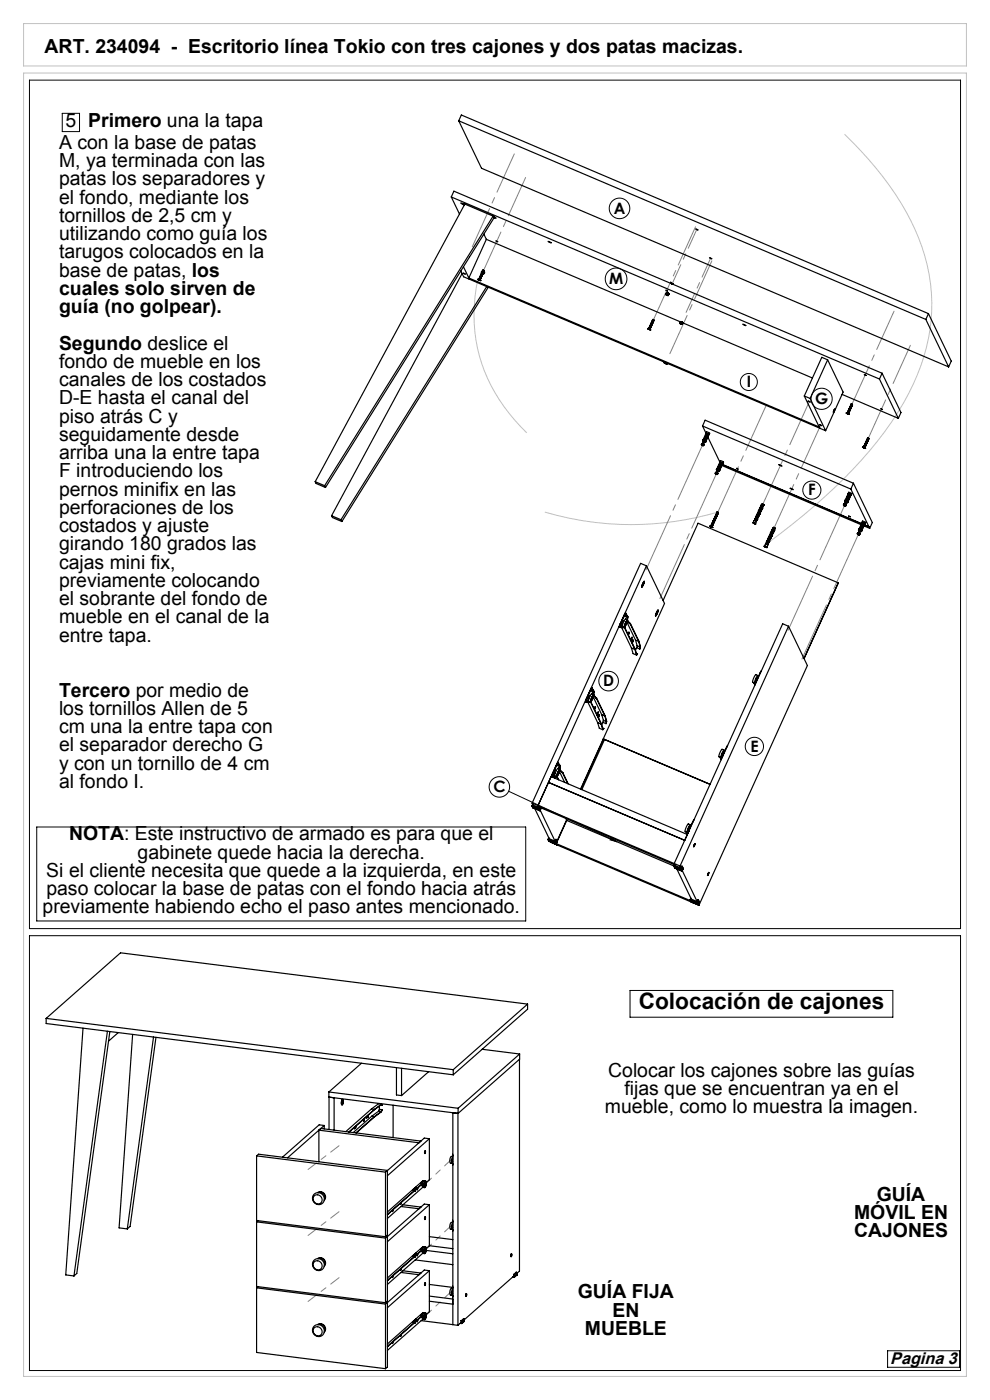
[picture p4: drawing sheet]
<svg xmlns="http://www.w3.org/2000/svg" width="210mm" height="297mm" viewBox="0 0 210 297" stroke-linecap="round" stroke-linejoin="round" font-family="sans-serif">
<defs><g id="words">
<text font-size="4.8" x="135.5" y="214">Colocación de cajones</text>
<g font-size="4.1">
<text x="9.5" y="11.2">ART. 234094 - Escritorio línea Tokio con tres cajones y dos patas macizas.</text>
<text x="13.9" y="27">5</text>
<text x="18.7" y="27">Primero una la tapa</text>
<text x="12.5" y="31.6">A con la base de patas</text>
<text x="12.5" y="35.4">M, ya terminada con las</text>
<text x="12.5" y="39.3">patas los separadores y</text>
<text x="12.5" y="43.2">el fondo, mediante los</text>
<text x="12.5" y="47">tornillos de 2,5 cm y</text>
<text x="12.5" y="50.9">utilizando como guía los</text>
<text x="12.5" y="54.8">tarugos colocados en la</text>
<text x="12.5" y="58.7">base de patas, los</text>
<text x="12.5" y="62.5">cuales solo sirven de</text>
<text x="12.5" y="66.4">guía (no golpear).</text>
<text x="12.5" y="74.2">Segundo deslice el</text>
<text x="12.5" y="78">fondo de mueble en los</text>
<text x="12.5" y="81.9">canales de los costados</text>
<text x="12.5" y="85.8">D-E hasta el canal del</text>
<text x="12.5" y="89.7">piso atrás C y</text>
<text x="12.5" y="93.5">seguidamente desde</text>
<text x="12.5" y="97.4">arriba una la entre tapa</text>
<text x="12.5" y="101.3">F introduciendo los</text>
<text x="12.5" y="105.2">pernos minifix en las</text>
<text x="12.5" y="109">perforaciones de los</text>
<text x="12.5" y="112.9">costados y ajuste</text>
<text x="12.5" y="116.8">girando 180 grados las</text>
<text x="12.5" y="120.6">cajas mini fix,</text>
<text x="12.5" y="124.5">previamente colocando</text>
<text x="12.5" y="128.4">el sobrante del fondo de</text>
<text x="12.5" y="132.3">mueble en el canal de la</text>
<text x="12.5" y="136.1">entre tapa.</text>
<text x="12.5" y="147.8">Tercero por medio de</text>
<text x="12.5" y="151.6">los tornillos Allen de 5</text>
<text x="12.5" y="155.5">cm una la entre tapa con</text>
<text x="12.5" y="159.4">el separador derecho G</text>
<text x="12.5" y="163.3">y con un tornillo de 4 cm</text>
<text x="12.5" y="167.1">al fondo I.</text>
<text x="14.7" y="178.3">NOTA: Este instructivo de armado es para que el</text>
<text x="29.2" y="182.2">gabinete quede hacia la derecha.</text>
<text x="9.8" y="186">Si el cliente necesita que quede a la izquierda, en este</text>
<text x="9.8" y="189.9">paso colocar la base de patas con el fondo hacia atrás</text>
<text x="9" y="193.8">previamente habiendo echo el paso antes mencionado.</text>
<text x="129" y="228.4">Colocar los cajones sobre las guías</text>
<text x="132.4" y="232.3">fijas que se encuentran ya en el</text>
<text x="128.3" y="236.2">mueble, como lo muestra la imagen.</text>
<text x="186" y="254.7">GUÍA</text>
<text x="181.2" y="258.6">MÓVIL EN</text>
<text x="181.2" y="262.4">CAJONES</text>
<text x="122.6" y="275.4">GUÍA FIJA</text>
<text x="129.9" y="279.3">EN</text>
<text x="124.1" y="283.2">MUEBLE</text>
</g>
<text font-size="3.6" x="188.8" y="289.3">Pagina 3</text>
<g font-size="3.3">
<text x="130.2" y="45.3">A</text>
<text x="129.2" y="60.3">M</text>
<text x="158.4" y="82.2">I</text>
<text x="172.9" y="85.7">G</text>
<text x="171.5" y="105.1">F</text>
<text x="128" y="145.6">D</text>
<text x="159.2" y="159.5">E</text>
<text x="104.7" y="168">C</text>
</g>
</g></defs>
<path d="M5 15.5h200v276.5h-200zM5 5h200v9h-200zM179.1 28.5a64.6 64.6 0 0 1 15.8 22 38.1 38.1 0 0 1-2.2 33 83.8 83.8 0 0 1-20 23.8l-4.6 3.9-5.1 3.9M101.3 59.2a33.6 33.6 0 0 0 9.1 31.3l1.3 1.3M115.6 108.6a64.8 64.8 0 0 0 36.7 0" fill="none" stroke="#c0c0c0" stroke-width=".21"/>
<g fill="none" stroke="#000" stroke-width=".21">
<path d="M6.2 17h197.6v180h-197.6zM13.2 24h3.7v3.9h-3.7zM7.8 175.4h103.7v20h-103.7zM107.9 167.9l23 10.7M129.6 177.7l1.3 .9-1.5-.4zM6.2 198.5h197.6v92.3h-197.6zM133.6 210.1h55.8v5.7h-55.8zM188.3 286.6h15.2v3.5h-15.2z"/>
<circle cx="130.7" cy="59.2" r="2.3"/>
<circle cx="131.4" cy="44.2" r="2.18"/>
<circle cx="158.8" cy="81" r="1.81"/>
<circle cx="174.3" cy="84.6" r="2.25"/>
<circle cx="172.2" cy="104" r="1.92"/>
<circle cx="129.1" cy="144.5" r="2.08"/>
<circle cx="160" cy="158.3" r="1.94"/>
<circle cx="105.9" cy="166.9" r="2.17"/>
</g>
<path d="M90.2 251.2l5.5-5.1M90.2 279.2l5.5-5.2M95.7 260l-5.5 5.2" fill="none" stroke="#808080" stroke-width=".21" stroke-dasharray="15.2 1.3 1.3 1.3" stroke-dashoffset="13.4"/>
<path d="M65.3 248.1l6.6-5M71.9 257.1l-6.6 5M65.3 276.1l6.6-5" fill="none" stroke="#808080" stroke-width=".21" stroke-dasharray="15.2 1.3 1.3 1.3" stroke-dashoffset="13"/>
<path d="M100.2 52.3l8.9-19.6M102.6 57.3l8.9-19.6M138.6 67.8l8.9-19.7M142.1 75l8.9-19.7M180.7 85.7l8.9-19.7M184.2 92.9l8.9-19.6" fill="none" stroke="#808080" stroke-width=".21" stroke-dasharray="15.2 1.3 1.3 1.3" stroke-dashoffset="6.3"/>
<path d="M142.6 60.2l5.2-11.5M145.5 66.3l5.2-11.5" fill="none" stroke="#808080" stroke-width=".21" stroke-dasharray="15.2 1.3 1.3 1.3" stroke-dashoffset="10.8"/>
<path d="M161.8 106.9l9.9-21.7M164.2 111.9l9.9-21.7" fill="none" stroke="#808080" stroke-width=".21" stroke-dasharray="15.2 1.3 1.3 1.3" stroke-dashoffset="5.2"/>
<path d="M152.3 108.6l10.3-22.7" fill="none" stroke="#808080" stroke-width=".21" stroke-dasharray="15.2 1.3 1.3 1.3" stroke-dashoffset="4.7"/>
<path d="M137 120.9l12-26.4M140 127l11.9-26.4M167.2 133.7l11.9-26.4M170.1 139.8l12-26.4" fill="none" stroke="#808080" stroke-width=".21" stroke-dasharray="15.2 1.3 1.3 1.3" stroke-dashoffset="2.6"/>
<path d="M129.6 177.7l1.3 .9-1.5-.4z" fill="#000"/>
<g fill="none" stroke="#000" stroke-width=".25">
<path d="M97.3 25.6l99.1 42.2M97.3 25.6l4.8 10.1 99.1 42.1M97.3 25.6l.6-1.2 99 42.1M95.7 41.8l1.8 3.6M95.7 41.8l90.9 38.6M95.7 41.8l.6-1.2 90.8 38.6M97.8 57.5l.5 1.2 1.3 .5M98 58l-27.7 51.4M98.3 43.4l.2 .1M98.3 57.9l.5 .3zM98.3 56.6l1.3 2.6M98.3 43.3v.1"/>
<path d="M98.6 43.4l-.9-.3 .6 .3M99.6 59.2l74.3 31.6M99.6 59.2h.1M99.6 54.5h.1M101.3 59.2l.7 .4zM101.3 59.2h.3l.3 .1M101.5 59.3l.4 .2M101.6 59.2h.4M101.6 59.4h.1M101.6 59.3v.1M101.6 59.4l.1 .1M101.7 59.2h.1"/>
<path d="M101.7 59.4h.1M101.7 59h.1M101.7 59h.3M101.7 58.9h.3M101.7 59.4v.1M101.7 59.1h.2M101.7 59.1h-.1M101.7 59v.1M101.8 58.9h.1M101.9 59.2l-.1 .1M101.9 59.5h.1M101.9 58.8h.1"/>
<path d="M101.9 58.8h-.1M101.9 58.7l-.1 .1M101.9 59.1l.1 .1M101.9 59.3l.1 .2M101.9 59.3h.1M101.9 59h-.2M101.9 58.4h.3M101.9 59v.1M101.9 58.6h.2M101.9 58.6h.1M102 59.2h-.2M102 58.9v.1"/>
<path d="M102 58.9h.1M102 58.4h.1M102 59h-.1M102 58.8l.1 .1M102.1 58.7h-.2M102.1 58.1h.2M102.1 58.7l-.1 .1M102.1 58.3h.2M102.1 58.3h-.1M102.1 58.2v.1M102.1 58.9l-.4-.1 .1 .1M102.1 58.9h-.3"/>
<path d="M102.1 58.6l.1 .1M102.1 58.5h-.1M102.2 58.5l-.1 .1M102.2 58l-.1 .1M102.2 58.7l-.4-.1 .1 .1M102.2 58.7h-.1M102.2 58.4l.1 .1M102.2 58.4h-.2M102.2 58.4h.1M102.2 57.9h.1M102.2 57.9l.2 .1M102.3 58.5l-.4-.1v.2"/>
<path d="M102.3 58.5h-.2M102.3 57.7v.1M102.3 57.7h.1M102.3 58.3v.1M102.3 57.7h.3M102.3 58.2v.1M102.3 57.8h.2M102.3 58.4l-.3-.1v.1M102.3 58.4h-.1M102.3 58.1l.1 .1M102.4 58h-.2M102.4 58l-.1 .1"/>
<path d="M102.4 57.6h.2M102.4 57.6h-.1M102.4 58.2l-.4-.1 .1 .1M102.4 58.2h-.3M102.4 57.3v.1M102.4 57.3l.1 .1M102.4 57.4a.26 .26 0 0 0-.3 .2 .26 .26 0 0 0 .1 .3M102.4 58h.1M102.4 57.4h.1M102.4 57.9h-.2M102.5 57.9l-.1 .1M102.5 57.4l-.1 .1"/>
<path d="M102.5 57.5h-.1M102.5 58h-.4l.1 .1M102.5 58h-.1M102.5 57.8l.1 .1M102.5 57.3h-.1M102.5 57.3l.2 .1-.2 .1M102.5 57.3v.1M102.5 57.8l.2 .1h-.2M102.5 57.8h.1M102.5 57.7v.1M102.5 57.9l-.3-.1v.1M102.6 57.9h-.2"/>
<path d="M102.6 57.6v.1M102.6 57.6l.1 .2-.2 .2M102.6 57.6h.1M102.6 57.5l-.2 .1M102.6 57.5v.1M102.6 57.7h-.3M102.6 49.7l.6 1.1M102.6 57.5h.1M102.7 57.5a.36 .36 0 0 1 .1 .5 .36 .36 0 0 1-.4 .2M102.7 57.5h-.4l.1 .1M102.7 57.5h-.1M103.2 50.8l-3.7 8.2 74.3 31.6"/>
<path d="M103.2 50.8l41.1 17.5M104.6 45.8l.6 .5-.4-.1M104.6 45.8l-35.7 57.2M104.6 45.8l-6-2.5-31.7 58.9M104.7 46.1l.1 .1M104.7 46.1l.1-.1v.2M104.7 46.1l-35.7 57.3M105.2 51.1l.4 .2zM116.3 51.2l.6 .3zM147.6 48.6l.4 .2zM150.5 54.7l.5 .2zM103.2 60.8l-30.9 49.5"/>
<path d="M103.6 60.9l-31.1 49.7M137.4 69.7l.6 .3zM137.4 69.7l.2-.1 .3 .2M137.5 69.8h.1M137.5 69.8l.4 .2zM137.6 69.8h.1M137.7 69.6h.3M137.7 69.8h.1M137.7 69.6h.2M137.7 69.8v.1M137.7 69.9h.1M137.8 69.3h.1"/>
<path d="M137.8 69.3h.3M137.8 69.2h.3M137.8 69.4h.2M137.8 69.4h-.1M137.8 69.3v.1M137.9 69.1h.3M137.9 69.6v.1M137.9 69.2h.1M137.9 69.6h.1M137.9 69.8h.1M137.9 69.8l.1 .2M138 69.5l-.3 .1"/>
<path d="M138 69.5l-.1 .1M138 69v.1M138 69.6h-.1M138 69.4l.1 .1M138 68.8h.1M138 68.8h.4M138 69.3h-.2M138 68.7h.3M138 69.3v.1M138.1 68.9h.1M138.1 68.9h-.1M138.1 68.8l-.1 .1"/>
<path d="M138.1 69.5l-.4-.1 .1 .1M138.1 69.5h-.1M138.1 69.2v.1M138.1 69.2h-.2M138.1 69.2h.1M138.1 68.7h.1M138.1 69.3h-.1M138.2 69.1h.1M138.2 69h-.2M138.2 68.4h.2M138.2 69v.1M138.2 68.6h.2"/>
<path d="M138.2 68.6h-.1M138.2 68.5v.1M138.2 69.1h-.3v.1M138.2 69.1l-.1 .1M138.2 68.9l.1 .1M138.3 68.8h-.2M138.3 68.2l.2 .1M138.3 68.8l-.1 .1M138.3 68.3v.1M138.3 69l-.4-.1 .1 .1M138.3 69h-.1M138.3 68.7l.1 .1"/>
<path d="M138.3 68.7h-.2M138.3 68.7h.1M138.4 68.2h-.1M138.4 68.8h-.1M138.4 68.6v.1M138.4 68.5h-.2M138.4 67.9h.3M138.4 68.5v.1M138.4 68.1h.2M138.4 68.1h-.1M138.4 68v.1M138.4 68.7l-.3-.1v.1"/>
<path d="M138.4 68.7h-.1M138.4 67.8l.1 .1M138.5 68.4v.1M138.5 68.3h-.2M138.5 68.3l-.1 .1M138.5 67.9h.2M138.5 67.9h.1M138.5 68.5l-.3-.1v.1M138.5 68.5h-.1M138.5 68.2l.1 .1M138.5 67.8h-.1M138.6 68.2l-.1 .1"/>
<path d="M138.6 68.3h-.4l.1 .1M138.6 68.3h-.1M138.6 68.1l.1 .1M138.6 68h-.2M138.6 68v.1M138.7 68.2l-.4-.1 .1 .1M138.7 68.2h-.3M138.7 67.9v.1M138.7 68l-.3-.1v.1M138.7 68h-.1M140.8 76.9l.7 .3zM141 77h.1"/>
<path d="M141 77l.4 .2M141 76.9h-.2M141.1 77v.1M141.1 77.1h.1M141.2 77.1h-.1M141.2 61.6l.4 .1zM141.2 77.1h.1M141.3 62.5l.1-.4 .3 .1 .2 .1-.1 .4M141.3 62.5h.1M141.3 62.5l.4 .2zM141.4 62.5h.1M141.4 77.2h.1"/>
<path d="M141.4 77l.1 .2M141.4 62.5l.3-.3-.2 .3M141.5 62.5h.1M141.5 62.1l-.2 .4M141.5 62.5v.1M141.5 62.6h.1M141.6 62.6h.1M141.6 62.1l-.2 .4M141.7 62.6h.1M141.7 62.6l.1-.3-.1 .4M141.7 62.2l-.2 .4M141.7 62.7h.1"/>
<path d="M141.7 62.2l-.1 .4M141.8 62.2l-.1 .4M142.3 60.1h.1M142.4 60.1h.1M142.5 60.1l.3 .1M142.5 60.1h.1M142.6 60.1v.1M142.6 60.1l-.1 .1M142.6 60.2h.1M142.7 60.2l-.1 .1M142.7 60.2h.1M142.8 60.3h.1"/>
<path d="M142.8 60.2v.1M144.2 68.6h.1M144.2 68.6v.1M144.2 68.6l.4 .2zM144.3 68.6h.1M144.4 68.6h.1M144.4 68.6l.2-.3-.1 .4M144.4 68.2l-.2 .4M144.5 68.7h.1M144.5 68.2l-.2 .4M144.6 68.3l-.2 .3M144.6 68.7h.1"/>
<path d="M144.6 68.7v.1M144.6 68.8h.1M144.7 68.8h.1M144.7 68.8h-.1M144.7 68.3l-.2 .4M144.7 68.3l-.1 .4M144.8 68.4l-.2 .3M144.8 68.4l-.1 .4M144.8 68.5l27.5 11.7M144.9 68.4l-.2 .4M144.9 68.4l-.5-.2-.2 .4M157.5 68.8l.7 .3z"/>
<path d="M175.6 76.3l-3.8 8.2M175.6 76.3l3.2 6.9-3.7 8.2M175.6 76.3l-1.3-.5-3.7 8.2M183.3 79.5l.4 .2zM187.1 79.2l4 8.3-.5 1.2M187.1 79.2l-.5 1.2M196.4 67.8l4.8 10M196.9 66.5l4.9 10.1-.6 1.2M196.9 66.5l-.5 1.3M148.8 94.3l.2 .2M148.8 94.4l.4 .1zM148.8 94.4l.2 .1"/>
<path d="M148.8 94.4h.1M148.9 94.1l-.1 .2 .5 .2M148.9 94.1l.4 .2M148.9 94.1h.2l.2 .2M148.9 94.4l.1 .1M149 94.4v.1M149 94.5h.1M149 90.4l31.5 13.3M149 90.4l.6-1.3 31.4 13.4M149 90.4l.8 1.5M149 93.5l.7 .3M149 93.5l.6 .3h-.2"/>
<path d="M149.3 94.5h-.3M149.3 94.3v.2M149.4 93.8l-.2-.1-.2 .4M149.4 93.8l-.1 .4M149.7 93.8h-.3M149.8 91.9l.1-.3 .6 .3-.8 1.9M149.8 91.9h.1M149.8 91.9l-.8 1.6M149.9 91.9l.3 .2M149.9 91.9l-.6 1.4 .3 .2 .6-1.4M149.9 91.9v.1M149.9 92l.3 .1"/>
<path d="M149.9 92l-.6 1.3M150.1 92.7l2.6 5.3 .1-.3 .7 .3-.9 1.9M150.2 92.1l-.6 1.3M150.2 92.1h.1M150.3 92.2l-.5 1.4M152 99.6l.6 .3M152 99.6l.1 .2M152.1 99.8l-.1-.1 .5 .3-.1-.1M152.1 99.8l.3 .1M152.1 99.8l-.1 .4M152.4 99.9l-.2 .4M152.6 99.9h-.2"/>
<path d="M152.7 98l-.7 1.6M152.7 98h.1M152.8 98l.4 .2M152.8 98l-.6 1.4 .3 .2 .7-1.4M152.8 98l.1 .1M152.9 98.1l.2 .1M152.9 98.1l-.7 1.3M153.1 98.2l-.6 1.4M153.1 98.2h.1M153.1 98.8l29.5 12.5M153.2 98.6l29.5 12.5M153.2 98.5l29.5 12.6"/>
<path d="M153.3 98.3l-.6 1.4M156.2 99.4l.4 .1zM165.2 98.6l.7 .3zM170.6 84l3.3 6.8M170.6 84l1.2 .5M171.4 85.1l.5 .2zM171.8 84.5l3.3 6.9M173.8 90.1l.5 .2zM173.9 90.8l1.2 .6M176.9 87.2h.1M176.9 87.1v.1M177 86.8l-.2 .7z"/>
<path d="M178.6 83.7l12 5M179.5 87.6l.6 .3zM179.6 87.7l.2 .1M179.7 87.5l.3 .2M179.7 87.5l-.2 .1M179.7 87.5h.4M179.7 87.5h.1M179.8 87.7h.1M179.8 87.8h.1M179.8 87.5h.2M179.8 87.7v.1M179.8 87.5l.2 .1"/>
<path d="M179.8 87.7l.1 .1M179.8 87.8h.2M179.9 87.8h.1M179.9 87.4l-.1 .1M179.9 87.2h.1M179.9 87.2h.4M179.9 87.1h.3M179.9 87.3h.2M179.9 87.3h.1M179.9 87.2v.1M180 87.6h.1M180 87.1h.1"/>
<path d="M180 87.5l.1 .1M180 87.7h.1M180 87.7l.1 .2M180.1 87.4h-.2M180.1 87.4l-.1 .1M180.1 87h.2M180.1 87h-.1M180.1 86.9v.1M180.1 87.6h-.1M180.1 87.3l.1 .1M180.1 87.2h-.1M180.1 86.6l.3 .1"/>
<path d="M180.2 87.2l-.1 .1M180.2 86.8h-.1M180.2 87.4l-.4-.1 .1 .1M180.2 87.4h-.1M180.2 87.1l.1 .1M180.2 87.1h.1M180.2 86.6h.1M180.3 87.2h-.2M180.3 87v.1M180.3 86.4h.2M180.3 86.4h.3M180.3 86.9h-.2"/>
<path d="M180.3 86.3h.3M180.3 86.9v.1M180.3 86.5h.2M180.3 86.5h-.1M180.3 86.4v.1M180.3 87.1l-.3-.1v.1M180.3 87.1h-.3M180.3 86.8l.1 .1M180.4 86.7l-.3 .1h.2M180.4 86.7l-.1 .1M180.4 86.9l-.4-.1 .1 .1M180.4 86.9h-.1"/>
<path d="M180.4 86.6l.1 .1M180.4 86.6v.1M180.5 86.2h.1M180.5 86.1l-.1 .1M180.5 86.7h-.4l.1 .1M180.5 86.7h-.1M180.5 86.5l.1 .1M180.5 85.9h.1M180.5 85.9h.3M180.5 86.4v.1M180.5 86h-.1M180.5 86.6l-.3-.1v.1"/>
<path d="M180.6 86.6h-.4M180.6 85.7v.1M180.6 86.3v.1M180.6 86.2v.1M180.6 85.8h.1M180.6 86.4h-.1M180.6 86.2h.1M180.7 85.7h-.1M180.7 85.7l.1 .1h-.3M180.7 85.7l-.1 .1M180.7 86.1l-.3 .1M180.7 86.1l-.1 .1"/>
<path d="M180.7 86.2h-.4l.1 .1M180.7 86.2l-.3 .1M180.7 86l.1 .1M180.7 85.9l-.2 .1h.2M180.7 85.9v.1M180.8 86.1l-.4-.1 .1 .1M180.8 86.1h-.1M180.8 85.8v.1M180.8 85.9h-.1M182.9 94.8l.7 .3zM183 94.8h.3l.3 .3M183.1 94.9l.1 .1"/>
<path d="M183.1 94.9h.1M183.2 95h.1M183.2 94.8h.4M183.3 94.9l-.1 .1M183.3 95v.1M183.3 95h.1M183.3 94.8h.2M183.3 95l.2 .1M183.3 94.6h.1M183.3 94.6h.3M183.3 94.5h.3M183.3 94.7h.2"/>
<path d="M183.3 94.7h-.1M183.3 94.6v.1M183.4 94.5h.1M183.5 94.3h.1M183.5 94.3h.3M183.5 94.2h.2M183.5 94.8h-.1M183.5 95.1h.1M183.5 94.4h.2M183.5 94.4h-.1M183.5 94.3v.1M183.5 94.7l.1 .1"/>
<path d="M183.5 94.1h.1M183.5 94.1h.4M183.5 94.6h-.2M183.5 94h.3M183.5 94.6v.1M183.6 94.8h-.1M183.6 94.5v.1M183.6 94.5h.1M183.6 94h.1M183.6 94.6h-.1M183.7 94.3h-.2M183.7 93.7h.3"/>
<path d="M183.7 94.3v.1M183.7 93.9h.2M183.7 93.9h-.1M183.7 93.8v.1M183.7 94.4h-.3v.1M183.7 94.4l-.3 .1M183.7 94.2l.1 .1M183.8 94.1l-.3 .1M183.8 94.1l-.1 .1M183.8 93.6v.1M183.8 94.3h-.1M183.8 94l.1 .1"/>
<path d="M183.8 94h-.2M183.8 93.4h.3M183.8 94h.1M183.9 93.5h.1M183.9 93.5h-.1M183.9 94.1h-.1M183.9 93.9v.1M183.9 93.8h-.2M183.9 93.2h.3M183.9 93.8v.1M183.9 94l-.3-.1v.1M183.9 94h-.1"/>
<path d="M184 93.7v.1M184 93.6v.1M184 93.8l-.3-.1v.1M184 93.8h-.1M184 92.9l.1 .1M184 93.5l.1 .1M184 93h.1M184.1 93.5h-.1M184.1 93h.1M184.1 93l.2 .1M184.1 93l-.1 .1M184.1 93.6l-.4-.1 .1 .2"/>
<path d="M184.1 93.6h-.3M184.1 93.4l.1 .1M184.1 92.9h-.1M184.1 92.9l.2 .2M184.1 92.9v.1M184.1 93.3l-.2 .1M184.1 93.3v.1M184.2 93.5l-.4-.1 .1 .1M184.2 93.5h-.3M184.2 93.2v.1M184.2 93.1l-.2 .1M184.2 93.1v.1"/>
<path d="M184.2 93.3l-.3-.1v.1M184.2 93.3h-.1M184.3 93.1h.1M184.3 93.1h-.3v.1M184.3 93.1h-.1M186.6 80.4l4 8.3M186.8 86.7l.4 .2zM66.9 102.2l.1 .4 2 .8M66.9 102.2l2 .8M68.9 103l.1 .4M70.3 109.4l.2 .4 2 .8M70.3 109.4l2 .9"/>
<path d="M72.3 110.3l.2 .3M150.5 111.6l.7 .3zM150.5 111.6l.3-.1 .3 .2M150.7 111.7h.1M150.7 111.7h.2M150.8 111.7h.1M150.8 111.7v.1M150.8 111.8h.1M150.9 111.7l-.1 .1M150.9 111.4h.2M150.9 111.7v.1M150.9 111.8l.2 .1"/>
<path d="M150.9 111.8h.1M151 111.3l-.1 .1M151 111l.3 .1M151 111.2h.2M151 111.1v.1M151.1 111.2h-.2M151.1 111.6h.1M151.1 111.8v.1M151.1 111.5h-.2M151.1 111.5l-.1 .1M151.1 111.7h.1M151.1 111.7l.1 .2"/>
<path d="M151.1 111h.1M151.1 111.4l.1 .1M151.2 110.7h.2M151.2 111.3h-.2M151.2 111.3l-.1 .1M151.2 110.9h.2M151.2 110.8v.1M151.2 110.9h-.1M151.2 111.5l-.4-.1 .1 .1M151.2 111.5h-.1M151.2 111.2l.1 .1M151.2 111.1h-.2"/>
<path d="M151.2 110.6h.3M151.3 111.1l-.1 .1M151.3 111.3l-.4-.1 .1 .1M151.3 111.3h-.1M151.3 111.1h.1M151.3 111v.1M151.3 111.1l-.3-.1v.2M151.4 111.1h-.2M151.4 110.9v.1M151.4 110.8h-.2M151.4 110.8v.1M151.4 110.4h.2"/>
<path d="M151.4 110.4h-.1M151.4 111l-.3-.1v.1M151.4 111h-.3M151.4 110.7l.1 .1M151.5 110.6l-.3 .1M151.5 110.6l-.1 .1M151.5 110.2h-.1M151.5 110.2h.2M151.5 110.8l-.4-.1 .1 .1M151.5 110.8h-.1M151.5 110.6h.1M151.5 110.5l-.2 .1"/>
<path d="M151.5 110.5v.1M151.6 110l-.1 .1M151.6 110.1h-.1M151.6 110.6h-.4l.1 .1M151.6 110.6h-.1M151.6 110.1h.1M151.6 110.4v.1M151.6 109.7h.3M151.6 110.3l-.2 .1M151.6 110.3v.1M151.6 109.9h-.1M151.6 110.5l-.3-.1v.1"/>
<path d="M151.6 110.5h-.1M151.7 110.2v.1M151.7 110.2h.1M151.7 100.4l.5 .2M151.7 100.4l.2 .2M151.7 109.7h.1M151.7 110.3l-.3-.1v.1M151.7 110.3h-.1M151.7 110.1h.1M151.8 110h-.2M151.8 100.5l.3 .2zM151.8 109.4h.2"/>
<path d="M151.8 110l-.1 .1M151.8 100.5l.1 .1M151.8 100.5h.1M151.8 100.2l.5 .2M151.8 100.2l-.1 .2M151.8 100.2h.3l.2 .2M151.8 109.5v.1M151.8 109.6h.2M151.8 109.6h-.1M151.8 110.1h-.4l.1 .1M151.8 110.1l-.3 .1M151.8 109.9l.1 .1"/>
<path d="M151.8 109.8l-.2 .1h.2M151.8 109.8v.1M151.9 109.3l-.1 .1M151.9 110l-.4-.1 .1 .1M151.9 110h-.1M151.9 100.5v.1M151.9 109.7v.1M151.9 100.6h.1M151.9 109.7h-.2M151.9 109.1h.3M151.9 109.7h.1M151.9 109.2h.1"/>
<path d="M151.9 109.2h-.1M151.9 109.2h.2M151.9 109.8l-.3-.1v.1M151.9 109.8h-.1M152 100.6l.1 .1M152 109.6v.1M152 100.6h.1M152 109.5h-.2M152 108.9h.3M152 109.5v.1M152 109.7l-.3-.1v.1M152 109.7h-.1"/>
<path d="M152 109.4l.1 .1M152.1 100.6v.1M152.1 109.3l-.1 .1M152.1 108.8v.1M152.1 109.5l-.4-.1 .1 .1M152.1 109.5h-.1M152.1 108.6h.1M152.1 109.2l.1 .1M152.1 109.2h-.2M152.1 109.2h.1M152.2 108.7l.1 .1M152.2 108.7l-.1 .1"/>
<path d="M152.2 109.3l-.4-.1 .1 .2M152.2 109.3h-.3M152.2 109.1l-.1 .1M152.2 108.6h-.1M152.2 108.6l.1 .2M152.2 108.6l-.1 .1M152.2 100.6h-.3M152.2 109v.1M152.2 109.2l-.3-.1v.1M152.3 108.9v.1M152.3 108.8h-.2M152.3 100.4l-.1 .2"/>
<path d="M152.3 108.8v.1M152.3 109l-.3-.1v.1M152.3 109l-.3 .1M152.3 108.8h.1M152.4 108.8h-.4l.1 .1M152.4 108.8h-.1M159.7 110.9l.6 .3zM159.8 110.8l.5 .3M159.8 110.8l-.1 .1M159.9 111l.2 .1M159.9 111h.1M160 110.4l.5 .2-.2 .5"/>
<path d="M160 110.4l-.2 .4M160.1 111.1h.1M160.1 110.4h.1M160.1 110.4h-.1M160.1 110.3l.5 .1M160.1 110.3v.1M160.1 110.3h.1M160.1 110.3h.2M160.1 110.4h.5M160.1 110.4l.3 .1M160.2 110.3h.3M160.3 111.1v.1"/>
<path d="M160.3 109.8h.1M160.4 110.5l.1 .1M160.5 110.4l-.1 .1M160.5 109.5h.1M160.5 110.3l.1 .1M160.5 109.3h.4M160.6 110.1l-.1 .2M160.6 109.2h.1M160.6 109.1v.2M160.6 110l.2 .1M160.6 109.1h.6M160.7 109.8h.2"/>
<path d="M160.7 109.8h-.3l-.2 .2h.4M160.7 110.1l-.6-.1 .1 .1M160.8 110.1h-.6l-.1 .2M160.8 109.8l-.2 .2M160.8 108.8h.1M160.8 108.8l-.1-.1 .6 .1h-.5l-.1 .2h.4M160.8 109.7l.1 .1M160.9 109.4h-.4l-.1 .2 .4 .1M160.9 109.4h.1M160.9 109.8l-.6-.2v.2M160.9 109.4l-.1 .3M160.9 109.3l.1 .1"/>
<path d="M161 109.4l-.5-.1v.2M161.1 109.1l-.2 .2M161.1 108.2h.1M161.1 109l.1 .1M161.1 108h.4M161.2 109.1l-.6-.1v.2M161.2 108.8l-.1 .2M161.3 107.7h.4M161.3 108.5v.3M161.4 107.5h.1M161.4 107.5l-.1 .2M161.4 108.4l.1 .1"/>
<path d="M161.5 108.1h.1M161.5 108.1h-.4l-.1 .2 .4 .1M161.5 108.5l-.6-.2v.2M161.5 108.5l-.5-.1-.1 .3h.3M161.5 108.1l-.1 .3M161.5 107.2h.1M161.5 107.1l-.1 .2 .4 .1M161.5 108l.1 .1M161.5 107.1h.6M161.6 107.8h-.3l-.1 .2M161.6 107.8h.2M161.6 108.1l-.5-.1v.2"/>
<path d="M161.6 107.8l-.1 .2M161.7 107.7l.1 .1M161.8 107.5h-.4M161.8 107.8l-.6-.1v.1M161.8 107.8h.1M161.8 107.5l-.1 .2M161.8 107.4l.1 .1h-.1M161.9 107.5l-.6-.2 .1 .2M161.9 107.1l-.1 .3M162 107.1l-.4-.1 .1-.1 .4 .2M162.1 115.9l.6 .3zM162.1 107.1l-.6-.1v.2"/>
<path d="M162.2 115.8l.5 .3M162.2 115.8l-.1 .1M162.3 116h.1M162.3 116l.2 .1M162.4 115.4l.5 .3M162.4 115.4l-.2 .4M162.4 116l.1 .1M162.5 116.1h.1M162.5 115.4h.1M162.5 115.4h-.1M162.5 115.3h.2M162.5 115.3l.5 .1"/>
<path d="M162.5 115.3v.1M162.5 115.4h.3M162.5 115.4l.3 .1M162.6 115.1h.1M162.6 115.3h.3M162.6 115.1l-.1 .3M162.7 116.1v.1M162.7 114.8h.1M162.8 115.5l.1 .1M162.8 115.4h.2M162.9 115.7l-.2 .4M162.9 115.4l-.1 .1"/>
<path d="M162.9 115.3l.1 .1M163 115.1l-.1 .2M163 114.2h.1M163.1 115l.1 .1M163.1 115.1l-.6-.1 .1 .1M163.2 115.1h-.6M163.2 114.8l-.2 .2M163.2 113.8h.1M163.2 113.8l-.1 .2h.4M163.2 113.7h.4M163.3 114.4h-.4l-.1 .2 .5 .2M163.3 114.4h.1"/>
<path d="M163.3 114.8l-.6-.2v.2M163.3 114.8l-.5-.1-.1 .3h.3M163.3 114.4l-.1 .3M163.3 113.5h.1M163.3 113.5v.2M163.3 114.3l.2 .1M163.4 114.1h-.3l-.1 .2h.3M163.4 114.1h.2M163.4 114.4l-.5-.1v.2M163.5 114.1l-.2 .3M163.5 114l.1 .1M163.6 113.8h-.4"/>
<path d="M163.6 113.8h.1M163.6 114.1l-.6-.1v.2M163.6 113.8l-.1 .2M163.6 112.8h.1M163.6 113.7l.1 .1M163.6 112.8h.4l-.1 .2h-.4zM163.7 112.7h.4M163.7 113.5h-.3M163.7 113.8l-.6-.1 .1 .1M163.7 113.5l-.1 .2M163.8 113.4l.1 .1h-.2M163.8 112.4h.4"/>
<path d="M163.9 113.5l-.6-.2v.2M163.9 113.1l-.1 .3M163.9 112.2h.1M163.9 112.1l-.1 .3M163.9 113l.1 .1M164 112h.1M164 112l.1-.1 .3 .2M164 112.8h.2M164 113.1l-.6-.1 .1 .2M164 113.1h-.4l-.2 .2 .4 .1M164.1 112.7l.1 .1M164.1 112l.3 .1"/>
<path d="M164.2 112.5l-.4-.1-.1 .3M164.2 112.5h.1M164.2 112.8l-.6-.1v.1M164.2 112.8h.1M164.2 112.5l-.1 .2M164.2 112.4l.1 .1M164.3 112.1l-.4 .1M164.3 112.1l.2 .1M164.3 112.5l-.6-.1 .1 .1M164.3 112.1l-.1 .3M164.4 112l.1 .2M164.5 112.1l-.6-.1v.2"/>
<path d="M167.6 103.6l.7 .3zM178.9 107.1l.5 .2M178.9 107.1l.2 .2M179 107.2l.3 .2zM179 107.2l.3 .2-.1-.1M179 107.2h.1M179 107.2l.1 .1M179 106.9l.5 .3M179 106.9l-.1 .2M179 106.9h.3l.2 .3M179.1 107.2v.1M179.1 107.3h.1"/>
<path d="M179.2 106.9l.1-.4h.1l.2 .1-.2 .4M179.2 107.3h.1M179.2 106.3l.8-1.9 .4 .1 .3 .2-.9 1.9M179.2 106.3l.6 .3M179.2 106.3l.1 .2-.1-.1 .6 .2M179.3 106.1h.1M179.4 107.3h-.3M179.5 107.2l-.1 .1M179.9 104.7h.1M180 109.5l.4 .2zM180 104.7l.4 .2M180 104.7l-.6 1.4 .3 .2"/>
<path d="M180 104.7l.1 .1M180.1 104.8l.2 .1M180.1 104.8l-.6 1.4M180.3 104.9l-.6 1.4M180.3 104.9h.1M180.4 104.9l-.7 1.4M180.5 105l-.6 1.4M180.5 103.7l4 8.4M181 102.5l-.5 1.2M181 102.5l4 8.4-.5 1.2M181.8 113.2l.5 .2M181.9 113.2l.2 .2"/>
<path d="M181.9 113.3l.3 .2zM181.9 113.3l.1 .1M181.9 113.3h.1M181.9 113l.5 .3M181.9 113l-.1 .2M181.9 113h.3l.2 .3M182 113.4h.1M182.1 113.4h.1M182.1 113.4l.1 .1M182.1 112.4l.9-1.9 .3 .1 .3 .2-.8 1.9M182.1 112.4l.7 .3M182.1 112.4l.5 .4-.1-.1"/>
<path d="M182.2 112.2h.1M182.3 113.4h-.2M182.4 113.3l-.1 .1M182.5 112.7l-.2-.1-.2 .4M182.5 112.7l-.2 .4M182.8 112.7h-.3M182.8 110.9h.1M183 110.8l.3 .2M183 110.8l-.7 1.4 .4 .2 .6-1.4M183 110.8v.1M183 110.9l.3 .1M183 110.9l-.6 1.4"/>
<path d="M183.3 111h.1M183.3 111.6l1.2 .5M183.4 111.3l.9 .5-1-.4M183.4 111.1l-.5 1.4M131.4 132.9l.1 .1M131.4 132.9v.2M131.4 133.1h.1M131.5 133v.1M131.5 132.5l-.1 .4M131.5 132.5l.1 .1M131.5 133.1l1 .1M131.6 132.4h.1"/>
<path d="M131.6 132.6l-.1 .4M131.6 132.6h.1M131.6 133l-.1 .1M131.6 133h.1M131.6 132.4l-.1 .1M131.6 133l.7 .1M131.7 132.4l-.1 .2M131.8 132.8h.1M131.8 132.8l.2 .1M131.8 132.8l-.2 .2M131.9 133.1l2 4.4M132.3 131.8l-.2-.1-.1 .3-.1 .3 .2 .1"/>
<path d="M132.5 130.4l-.9 2M132.5 130.4h.1M132.5 133.2h.1M132.5 133.1h.1M132.5 133.2l2.2 4.6M132.5 130.7h.1M132.5 133.1v.1M132.5 133.1l2.2 4.6 .4 1.2M132.5 132.5l.1 .1M132.5 130.4l.3-.3 .2 .4M132.6 130.5h.1M132.6 130.5l.1-.2-.2 .5v-.1"/>
<path d="M132.6 130.5l-.1 .2M132.7 132.6l-.3 .4M132.7 132h.2M132.8 130.4l-.2 .4zM132.8 130.1l-.3 .3M132.9 132l-.3 .6zM132.9 130.6l.2 .3 .1-.1M132.9 130.6l-.1 .8M133 130.6h-.1M133 130.6h.1M133 131.7l-.1 .5-.5 .8zM133 131.6l-.1 .5"/>
<path d="M133 131.6h.1l-.1 .6-.6 .9 .1-.6zM133 132l1.8 3.8M133 130.6l.2 .2M133.1 131.5l-.5-.1-.4 .7-.2 .8 .4 .2M133.1 131.7l.4 .5M133.2 130.8l-.1 .7 .4 .6M133.4 134.1l-.2 .4zM133.5 132.2l.2 .1M133.5 134.2l-.2 .5zM133.5 132.1v.1M133.5 132.1l.2 .2M133.7 132.3l1.8 3.8"/>
<path d="M133.7 132.3h.1M133.7 132.3l1.8 3.7 .4 1.2-.2 .5M133.8 135.8h.1M133.9 137.5l.8 .3M133.9 137.5l.4 1.2 .7 .3M134 135.3v.1M134 135.4l.1-.3-.3 .7M134 135.4l-.2 .4M134.1 136.3l.2-.5-.2 .6M134.1 136.3h.1M134.1 136.1h.1M134.2 136.1h.1"/>
<path d="M134.2 136.1v.1M134.2 136h.1M134.2 136v.1M134.2 136l-.1 .1M134.2 135.7l-.2 .4zM134.3 135.9l-.2 .4zM134.3 135.9l-.2 .4M134.7 137.8l.3 1.2M134.8 135.8l.4 1.2M134.8 135.8l.7 .3M135 138.6l.2 .1M135 137.4l-.2 .6"/>
<path d="M135 137.4l.7 .3M135.2 137l-.2 .4M135.2 137l.6 .3M135.2 138.7l-.2 .3M135.2 138.7v.1M135.5 136.1l.3 1.2M135.8 137.3l-.1 .4M136.4 124h.1M136.4 124l-.1 .2M136.4 123.9h.1M136.4 123.9v.1M136.5 123.7l-.1 .2"/>
<path d="M136.5 123.7h.1M136.5 123.6h.1M136.6 123.4l-.1 .5-.4 .7zM136.6 123.3v.5l-.5 .8zM136.7 123.4l-.1 .2zM137.1 120l-23 50.9M137.1 120l-1.2-.5-23 50.9M137.1 120l3.9 8-17.9 39.4M139.3 130.1h.1M139.3 130.1l-.1 .2M139.3 130h.1M139.4 130l-.1 .2"/>
<path d="M139.4 130h.1M139.4 129.8v.2M139.4 129.8h.1M139.5 129.7h.1M139.5 129.5v.5l-.4 .7zM139.5 129.5v.4l-.4 .8zM139.6 129.5l-.1 .3zM167.3 132.9l-23 50.8M167.3 132.9l-1.3-.6-23 50.9M167.3 132.9l4 8.3-23 50.9M177.8 123.6l-7.3 16.1M177.8 123.6l-7.2 16.1"/>
<path d="M177.8 123.6l-29.7-12.6-7.4 16.4M124.2 148.8h.1M124.2 148.8l.1 .1M124.3 148.9h.1M124.3 148.8l.1 .1M124.3 148.4l-.1 .4M124.3 148.4h.1M124.4 148.9l.9 .1M124.4 148.2h.1M124.4 148.4l-.1 .4M124.4 148.8v.1M124.4 148.8l.1 .1"/>
<path d="M124.4 148.2v.2M124.4 148.2l.1 .1M124.5 148.9h-.1M124.5 148.9h.6M124.5 148.2v.1M124.5 148.3l-.1 .1M124.7 148.7h.1M124.7 148.7l-.3 .1M124.7 149l2.1 4.3M125.2 147.6h-.3l-.1 .2-.1 .3 .2 .1M125.3 146.2l-.9 2M125.3 146.2l.1 .1"/>
<path d="M125.3 149h.1M125.3 148.9h.1M125.3 149l2.2 4.6M125.3 146.5h.1M125.4 148.9l-.1 .1M125.4 148.9l2.2 4.6 .3 1.2 .2-.2M125.4 148.4l.1 .1M125.4 146.3l.2-.4 .2 .5M125.4 146.3l-.9 1.9M125.4 146.3h.1M125.5 146.3v-.2l-.2 .5 .1-.1M125.5 146.3l-.1 .2"/>
<path d="M125.5 148.4l-.2 .4M125.6 147.9h.1M125.6 146.2l-.2 .4zM125.6 145.9l-.3 .3M125.7 147.9l-.2 .6zM125.8 146.5l-.2 .7M125.8 146.5l.2 .3v-.1M125.8 146.4v.1M125.8 146.4h.1M125.8 147.5v.5l-.5 .9zM125.8 147.5l-.1 .4M125.8 147.4l.1 .1-.1 .5-.5 1 .1-.7z"/>
<path d="M125.8 147.9l1.8 3.7M125.9 146.4h.1M125.9 146.4l-.1 .1M125.9 146.4l.1 .3M125.9 147.4l-.4-.2-.5 .8-.2 .8 .4 .2M125.9 147.5l.4 .5M126 146.7l-.1 .7 .4 .5M126.2 149.9l-.1 .4zM126.3 148l.2 .2M126.3 150l-.2 .5zM126.3 147.9v.1M126.3 147.9l.3 .2"/>
<path d="M126.5 148.2l1.8 3.7M126.6 148.1l1.7 3.7 .4 1.2-.2 .5M126.6 148.1l-.1 .1M126.6 151.6h.1M126.7 151.6v.1M126.8 153.3l.7 .3M126.8 153.3l.3 1.2 .8 .3M126.8 151.2h.1M126.9 151.2v-.2l-.3 .6M126.9 151.2l-.2 .4M126.9 152.1l.3-.5-.3 .6M126.9 152.1h.1"/>
<path d="M127 151.9v.1M127 152h.1M127 152l-.1 .1M127 151.6l-.1 .4zM127 151.9h.1M127.1 151.9l-.1 .1M127.1 151.7l-.2 .5zM127.1 151.7l-.1 .2M127.1 151.7h.1M127.5 153.6l.4 1.2M127.6 151.6l.4 1.2M127.6 151.6l.7 .3"/>
<path d="M127.8 154.4l.3 .1M127.9 153.2l-.3 .6M127.9 153.2l.6 .3M128 156.8l22.6 9.6M128 152.8l-.1 .4M128 152.8l.7 .3M128 156.8l-4.8 10.6M128.1 154.5l-.2 .3M128.2 156.9l-4.8 10.6M128.3 151.9l.4 1.2M128.7 153.1l-.2 .4M153.5 159.7l.1-.6-.5 .8-.2 .8 .3-.4"/>
<path d="M153.6 159.7a.33 .33 0 0 0-.4 .2 .33 .33 0 0 0 .1 .4M153.6 159.1l-.5-.1-.4 .7-.2 .8 .4 .2M154.1 158.5l-.9 1.9M154.1 158.5h.1M154.3 158.1l-.2 .4M154.3 158.1v.1M159.9 144.9l.2 .4M159.9 144.9h.1M159.9 144.9l.3 .3M159.9 144.8v.1M160 144.9l.2 .2M160.1 144.9h.2"/>
<path d="M160.2 145.2h.1M160.4 144.8l-.2 .4M160.4 144.6h.1M160.4 144.6v.1M160.4 144.7l-.1 .1M160.4 144.7h.1M160.6 143.8l.1-.5-.4 .8-.2 .8 .3-.5M160.7 143.9a.33 .33 0 0 0-.3 .2 .33 .33 0 0 0 .1 .4M160.7 143.3l-.4-.2-.5 .8-.2 .8 .5 .2M161.3 142.6l-.9 2M161.3 142.6v.1M161.5 142.3l-.2 .3"/>
<path d="M112.8 170.9h.1M112.8 171h.1M112.8 171l.2 .3M112.9 171l1.4 .6M112.9 170.4l.2 .4 1.2 .5M112.9 170.4l30.1 12.8M113 170.6l-.2 .3M113 171.3h.1M113 170.6l-.1 .4M113 171.3l1.5 .7M113.4 171.5l3.1 6.4 1.2 .6M113.6 171.5h.1z"/>
<path d="M114.1 170.9l.2 .4M114.1 170.9l2.8-6.2 28.9 12.3M114.2 171.2l28.9 12.3-.1 .3M114.3 171.6l.2 .4M114.4 171.6h-.1M114.4 171.6h.1M114.4 171.2l-.1 .1M114.4 171.6l.2 .3M114.5 171.3l-.1 .3M114.5 172h.1M114.6 171.9l-.1 .1M114.6 171.9h.1"/>
<path d="M114.6 171.9l3.1 6.6M114.7 171.4l.1 .1M114.8 171.5l-.2 .4M114.8 171.5h.1M114.8 171.4v.1M116.3 178.1h.1M116.3 178.1l.1 .4M116.3 178.1l1.5 .7M116.3 178.1l1.5 .6M116.3 166l28.9 12.3M116.3 166h.1M116.4 177.7l-.1 .4"/>
<path d="M116.4 178.5h.1M116.4 177.8l-.1 .3M116.4 178.5l1.5 .6M116.8 178.6l30.2 12.9M117 178.6h.2zM117.1 164.6h.1M117.1 164.6v.1M117.1 164.7h.1M117.1 164.7l.1 .1M117.1 164.6l.1 .2M117.2 164.8l.9 .1M117.2 164l.1 .1"/>
<path d="M117.3 164.2l-.2 .4M117.3 164.2v.1M117.3 164.7l-.1 .1M117.3 164.7h.1M117.3 164.1l-.1 .1M117.3 164.1h.1M117.3 164.7h.7M117.3 164.1v.2M117.5 164.5h.1M117.5 164.5l-.2 .2M117.5 164.8l.2 .3M117.8 178.8l.1 .3"/>
<path d="M117.8 178.7v.1M117.8 178.7h.1M117.8 178.7l.2 .4M117.9 178.1l.1 .2M117.9 178.1l-.2 .4M117.9 179.1h.1M118 179.1h.1M118 179.1h-.1M118 178.3h.1M118 178.3l-.2 .4M118 179l.1 .2M118 163.5l-.2-.1-.2 .3-.1 .3 .3 .1"/>
<path d="M118 179l28.5 12.1M118 178.1l.2 .5M118 178.3l.2 .3M118.1 179.2h.1M118.1 162.1l-.9 1.9M118.1 162.1h.1M118.1 164.9h.1M118.1 164.8h.1M118.2 164.9l.2 .5M118.2 162.3h.1M118.2 178.6l-.2 .5M118.2 178.6h.1"/>
<path d="M118.2 164.8v.1M118.2 164.8l.3 .6M118.2 164.2l.1 .1M118.2 162.1l.2-.3 .3 .4M118.2 162.1l-.9 2M118.2 162.2h.1M118.3 162.2l.1-.2-.3 .5 .1-.2M118.3 162.2l-.1 .1M118.3 164.3l-.2 .3M118.4 163.7h.1M118.4 162l-.1 .4zM118.4 161.8l-.3 .3"/>
<path d="M118.5 163.7l-.2 .6zM118.6 162.3l.2 .3 .1-.1M118.6 162.3l-.2 .8M118.7 162.2l-.1 .1M118.7 162.2h.1M118.7 163.3l-.1 .5-.5 .9zM118.7 163.3l-.2 .5M118.7 163.3h.1l-.2 .5-.5 1 .1-.7zM118.7 163.7l1.1 2.3M118.7 162.2l.2 .3M118.8 163.2l-.5-.2-.4 .8-.2 .8 .4 .2M118.8 163.3l.3 .5"/>
<path d="M118.9 162.5l-.1 .7 .4 .6M119.1 163.8l.3 .2M119.2 163.8h-.1M119.2 163.8l.2 .1M119.4 164l1 2.2M119.4 163.9v.1M119.4 163.9l1.1 2.4M120 173.6l.2 .4M120.2 174l-2 4.4M120.2 174l-2 4.5M120.2 174l22.8 9.7M145.6 176.5l.2 .5"/>
<path d="M145.6 176.5h.1M145.6 176.5l.3 .4M145.7 176.5l.2 .3M145.8 176.5l.1 .1M145.9 176.9h.1M146.1 176.3h.1M146.1 176.3l-.2 .6M146.3 175.5l.1-.5-.5 .7-.2 .9 .4-.5M146.4 175.5a.33 .33 0 0 0-.4 .2 .33 .33 0 0 0 .1 .4M146.4 175l-.4-.2-.5 .8-.2 .8 .4 .2M146.9 174.3h.1M146.9 174.3l-.8 2"/>
<path d="M147.2 174l-.3 .3M147.2 174h.1M147.3 179.3h.1M147.3 179.2h.1M147.4 179.2l-.2 .2 .1-.1M147.4 179.2l-.1 .1M147.4 179l-.3 .6zM147.4 179l-.2 .6zM152.7 160.7l.3 .5M152.7 160.7h.1M152.7 160.7l.3 .4M152.9 160.7l.1 .2"/>
<path d="M153 160.7h.1M153 161h.1M153.2 160.4l.1 .1M153.2 160.4v.1M153.2 160.5l-.2 .5M153.2 160.5h.1M143 183.8h.1M143 183.8l.2 .4M143 183.8l1.5 .7M143 183.8l1.5 .6M143 183.2l.2 .4 1.3 .6M143 183.2l1.3 .5"/>
<path d="M143.1 183.4l-.1 .4M143.2 184.2h.1M143.2 184.2l1.4 .6M143.6 184.3l3 6.4 1.3 .6M143.8 184.3h.1zM144.3 183.7l.2 .5M144.5 184.5l.1 .3M144.5 184.4v.1M144.5 184.4h.1M144.5 184.4l.2 .4M144.6 183.8l.1 .2M144.6 183.8l-.1 .4"/>
<path d="M144.6 184.8h.1M144.7 184.8h.1M144.7 184.8h-.1M144.7 184l-.2 .4M144.7 184h.1M144.7 184.7l3.2 6.6M144.7 183.8l.2 .5M144.7 184l.2 .3M144.9 184.3l-.2 .5M144.9 184.3h.1M146.4 190.9h.1M146.4 190.9l.2 .4"/>
<path d="M146.4 190.9l1.5 .7M146.4 190.9l1.5 .6M146.5 190.5l-.1 .4M146.6 191.3h.1M146.6 191.3l1.5 .6M147 191.5l1.3 .6M147.2 191.4l.1 .1zM147.9 191.6l.2 .3M147.9 191.5v.1M147.9 191.5l.1 .1M148 191.6h-.1M148 191.6l.1 .3"/>
<path d="M148 190.9l.1 .2M148 190.9l.2 .2M148 190.9l-.1 .4M148.1 191.9h.1M148.1 191.1h.1M148.1 191.1l-.2 .4M148.1 191.8l.2 .3M148.2 191l.1 .4M148.2 191.1l-.2 .5M148.2 191.1l.1 .3M148.3 191.4l-.2 .5M148.3 191.4h.1"/>
<path d="M150.2 185.4h.1M150.3 185.3h.1M150.3 185.3l-.1 .2v-.1M150.3 185.3l-.1 .1M150.3 185.1l-.2 .6zM9.8 216v1.1l86.3 10.9M9.8 216l86.3 10.9M17.6 218.1l-3.7 52.4 1.8 .2M22.8 218.8l-7.1 51.9M23.3 218.8l-7 51.4-.6 .5M25.1 219.1l-2.1 1.8M28.1 219.4l-2.8 41.1 1.7 .2"/>
<path d="M111.9 213l-86.3-10.9-15.8 13.9M111.9 213l-15.8 13.9M111.9 213v1.1l-15.8 13.9M32.6 220l-5.6 40.7M33.1 220.1l-5.5 40.1-.6 .5M68.1 239.4l21.2 2.7M68.8 238.8l-7.8 6.8M68.8 238.8v.7M68.8 238.8l-1.1-.2-7.8 6.9M69.8 231.7l27.4 3.4M69.8 232.7v6.9M70.9 232.9v6.9"/>
<path d="M72.6 233.3a.75 .75 0 0 1-.1 1.1l-.1-.5zM72.6 233.7v-.1l.1 .2M72.6 233.9v.1M72.6 234h.1M72.6 233.4v.1M72.6 233.3v.3zM72.6 233.3a.75 .75 0 0 1-.1 1.1l-.1-.6zM72.6 233.5h.1M72.6 233.9h.1M72.7 233.8l-.1 .1M72.7 233.8v-.1l-.1 .2M75.2 239.2l-.1 .3"/>
<path d="M75.2 239.1v.4l-.1-.3M75.4 238.9v.4M75.5 238.9l-.1 .4v-.3M76.7 225.6l-6.9 6.1M77.1 237.5v.4l.1-.2M77.2 237.7l-.1 .2M77.2 237.7h.1M77.2 237.4v.3M77.8 236.9l-.1 .3M77.8 236.8v.4v-.3M78 236.7v.4l.2-.5-.2 .4v-.3l.1 .3M78 236.8h.1"/>
<path d="M78 236.7l.1 .1M78 237h.1M78 236.7v.1M78 236.8l.1 .2M78.1 236.6l-.1 .2M78.1 236.8h-.1M78.8 235.3h.6M78.8 235.3l-5.5 4.8M78.8 236.8l-3.9 3.5M78.8 236.8l.6 .1M79.4 236.9l-3.9 3.4M79.4 235.3l-5.4 4.8"/>
<path d="M80.3 235.7l-1.5 1.1M80.3 235.7l.6 .1M80.5 235.3l-.2 .4M80.5 235.3l.5 .1M80.5 234.6v.7M80.8 234.4l.3 .1M80.9 235.8l-1.5 1.1M80.9 234.2l.2 .3M80.9 234.2l-1.5 1.1M80.9 234.2h-.6l-1.5 1.1M81 235.4l-.1 .4M81 235.4l-.1 .5-1.5 1.1-3.8 3.3"/>
<path d="M81.1 234.5l-.2-.2-1.5 1.1-5.3 4.8M83.4 234.5v6.8M84.1 226.5v5.8l1.1 .1M85.2 226.6v5.8M90.9 227.4l-5.7 5M96.1 236.1v44.9M96.1 226.9v1.1M97.2 235.1l-.1 46.1M102.3 222.6l7.9 1M110.2 224.7v44.9l-.6 .5M110.2 223.6v1.1l-13 11.5-27.4-3.5v-1M110.2 223.6l-13 11.5"/>
<path d="M54.4 245.2l.4-.3 27.4 3.4v13.7l-.4 .4M54.4 245.2l27.4 3.5M54.4 245.2v13.7l27.4 3.5M54.4 259.2v13.7l27.4 3.5M54.4 259.2l27.4 3.5M54.7 259l-.3 .2M66.7 253.7a.97 .97 0 0 1 1.5 .4 .97 .97 0 0 1-.8 1.3 1.05 1.05 0 0 1-.7-1.7zM67.4 253a1.08 1.08 0 0 1 1.4 .2 1.08 1.08 0 0 1 0 1.4M67.5 253a1.04 1.04 0 0 1 1.2 .3 1.04 1.04 0 0 1 .1 1.2M81.8 248.7v13.7M82.2 257.5h.1M82.3 257.5l-.1 .1"/>
<path d="M83.3 256.7l-.1 .3M85 255.2v.3M85.1 255.9l3.8 .5M85.1 255.1l-.1 .4v-.3M85.5 255.6l3.8 .5M87.6 252.4l.4 .1M87.7 252.4v.1M87.7 252.4h.4M87.9 252.7h.1M87.9 252.6h.1M88 252.6h.1M88 252.5h.1z"/>
<path d="M88 252.5l-5.7 5M88 252.6l-5.8 5.1M88 252h.1M88 252l.5 .1M88.1 252.4l-.1 .2M88.1 252v.1M88.1 252h.5M88.1 252.4h.1M88.1 252.4h-.4M88.4 252.2l.1 .1v.1M88.4 252.2h.1M88.4 252.1h.1"/>
<path d="M88.4 252.1l-.3 .3M88.4 252.2l-.3 .2M88.5 252.1h.1M88.6 252.1l-.2 .1M88.6 252.1l-.1 .3-.1-.1M88.6 252v.1M88.6 251.9v.1M88.6 251.9l-.5 .1M88.9 242.4l-21.3-2.6v6.7M89.2 250.9l.5 .1M89.4 251.3l.1 .1M89.5 251.4l.2 .5 .4 .1"/>
<path d="M89.6 251.2l-.1 .2M89.6 250.9l-.1 .1M89.7 251.9l-7.5 6.6M89.7 251l-1.1 1.1M89.7 251l-1.1 .9M89.7 250.5h.1M89.8 250.5l-7.6 6.6M89.8 250.5h.1M90.1 244.4l.1-.1zM90.1 258.5h.1M90.1 258.4l.1-.1zM90.1 258.1l.2 .2-.2 .4z"/>
<path d="M90.1 244.1l.2 .2-.2 .4zM90.1 258.2l.1 .4M90.1 244.3l.1 .3M90.1 258.4h.1M90.1 244.4h.1M90.1 250.6h.1a.9 .9 0 0 1-.1 1.3l-.2-.6zM90.2 244.2l-.1 .4zM90.2 258.2l-.1 .4zM90.2 250.5a.87 .87 0 0 1 0 1.4 .45 .45 0 0 1-.3-.7zM90.2 251l-.1 .5zM90.2 251l-.2 .2 .1 .3M90.2 250.6l.1 .7-.2 .6"/>
<path d="M90.3 250.5h-.5l-.2 .5M91.1 241.6l-1.1-.2-8.2 7.3M91.1 255.6l-1.1-.2-8.2 7.3M91.1 241.6v8.7l-.7 .6M91.1 255.6v8.7M91.1 241.6l-8.9 7.8M91.1 255.6l-8.9 7.8M96 259.4a.73 .73 0 0 0-.6 1l.1 .3 .4 .1M96 259.4a1.01 1.01 0 0 0 0 1.4M96 259.9v.5M96 245.9v.5M96 245.4a1.01 1.01 0 0 0 0 1.4"/>
<path d="M96 245.4a.73 .73 0 0 0-.6 1l.1 .4h.4M96 259.2h.1M96 245.2h.1M96 246.9h.1M96 247l.1 .2M96 247l.1 .1M96.1 258.9l-.1 .3M96.1 244.9l-.1 .3M96.1 247h-.1M54.4 273.2v13.7l27.4 3.5M54.4 273.2l27.4 3.5M54.7 273l-.3 .2"/>
<path d="M66.7 267.7a.97 .97 0 0 1 1.5 .3 .97 .97 0 0 1-.8 1.4 1.05 1.05 0 0 1-.7-1.7zM67.4 267a1.08 1.08 0 0 1 1.4 .2 1.08 1.08 0 0 1 0 1.4M67.5 267a1.04 1.04 0 0 1 1.2 .3 1.04 1.04 0 0 1 .1 1.2M81.8 262.7v13.7M81.8 276.7v13.7M81.9 262.3h.3v13.7l-.4 .4M81.9 276.3h.3M82.2 271.5h.1M82.2 276.3v13.7l-.4 .4M82.2 276.3l-.4 .4M82.3 271.5l-.1 .1M83.3 270.7l-.1 .3"/>
<path d="M85.1 269.9l3.8 .5M85.1 269.1l-.1 .4M85.5 269.6l3.8 .5M87.5 266.5h.1M87.5 266.5h.6M87.7 266.4v.1M87.7 266.4h.4M87.7 266.3v.1M87.7 266.3l-.2 .2M87.7 266.3l.4 .1M87.9 266.6l.1 .1M87.9 266.6h.1"/>
<path d="M88 266.6h.1M88 266.6l-5.8 5.1M88 266h.1M88 266l.6 .1M88.1 267.3l8 1M88.1 266.5l-5.8 5M88.1 266.4v.1M88.1 266.4l-.1 .2M88.1 266.4h.1M88.1 280h.1M88.1 280h.5M88.1 266v.1"/>
<path d="M88.1 266h.5M88.2 279.9l-.1 .1M88.2 265.9l-.1 .1M88.2 279.9l-.2 .1M88.2 279.9h.4M88.2 265.9l-.2 .1M88.2 265.9h.4M88.4 266.2l.1 .1v.1M88.4 266.2h.1M88.4 266.1h.1M88.4 266.1l-.3 .3M88.4 266.2l-.3 .2"/>
<path d="M88.5 266.1h.1M88.6 266.1l-.1 .3-.1-.1M88.6 266v.1M88.6 279.9v.1M88.6 265.9v.1M89.4 279.3l.1 .1M89.4 265.3l.1 .1M89.5 279.4l.2 .5h.4M89.5 265.4l.2 .5h.4M89.6 279.2l-.1 .2M89.6 265.2l-.1 .2M89.6 278.9l-.1 .1"/>
<path d="M89.6 264.9l-.1 .1M89.7 279.9l-7.5 6.6M89.7 265.9l-7.5 6.6M89.7 279l-1.2 1.2M89.7 265l-1.2 1.2M89.7 279l-1.1 .9M89.7 265l-1.1 .9M89.8 264.5h.1M89.8 278.5h.1M89.8 278.5l-.6 .4 .5 .1M89.8 278.5l-7.6 6.6M89.8 264.5l-.6 .4 .5 .1"/>
<path d="M89.8 264.5l-7.6 6.6M90.1 272.5h.1M90.1 272.4l.1-.1zM90.1 272.4h.1M90.1 272.1l.2 .2-.2 .4zM90.1 272.2l.1 .4M90.1 278.6h.1a.9 .9 0 0 1-.1 1.3l-.2-.6zM90.1 264.6h.1a.9 .9 0 0 1-.1 1.3l-.2-.6zM90.2 272.2l-.1 .4zM90.2 278.5a.88 .88 0 0 1 0 1.4 .45 .45 0 0 1-.3-.7zM90.2 264.5a.87 .87 0 0 1 0 1.4 .45 .45 0 0 1-.3-.7zM90.2 279l-.1 .5z"/>
<path d="M90.2 265l-.1 .5zM90.2 279l-.2 .2 .1 .3M90.2 265l-.2 .2 .1 .3M90.2 278.6l.1 .7-.2 .6M90.2 264.6l.1 .7-.2 .6M90.3 278.5h-.5l-.2 .5M90.3 264.5h-.5l-.2 .5M90.4 265.3l5.7 .7M91.1 272.5l4.9 .7 .1-.4M91.1 269.6l-1.1-.2-7.8 6.9M91.1 269.6l-8.9 7.8M91.1 269.6v8.7l-.7 .6"/>
<path d="M91.1 264.3l-.7 .6M91.1 264.3l5 .6M91.1 262.3l5 .7M91.1 275l5 .6M91.1 276l5 .7M96 273.8v.6M96 273.4a1.01 1.01 0 0 0 0 1.4M96 273.4a.73 .73 0 0 0-.6 1l.1 .3 .4 .1M96 274.9h.1M96 260.9h.1M96 275l.1 .2M96 261l.1 .2"/>
<path d="M96 275h.1M96 261h.1M96.1 275h-.1M96.1 261h-.1M98.3 279.7l.2 .2M98.3 279.7l-.5 .5M98.4 279.7l.1 .2M98.5 279.9l-.5 .4M98.5 279.9h.1M98.5 279.9v.4M98.8 274.8h.1M98.8 274.7h.1"/>
<path d="M98.9 274.5l.1 .2-.2 .3zM98.9 274.4l.1 .3-.2 .3zM98.9 274.7v.1M108.4 266.4h.1M108.4 266.2h.1M108.4 266.2l.1 .2M108.4 266l.2 .2-.2 .4zM108.5 266.2v.2M108.8 270.9h.3M109 270.4l.1 .1M109 270.4v.3l-10.5 9.3M109 270.4h.1"/>
<path d="M109.1 270.9h.1M109.1 270.5v.4M109.1 270.5h.1M109.5 269.9l.1 .2M109.5 269.9l-.5 .5M109.6 270.5h.1M109.6 270.5l-.5 .4M109.6 270.1l-.5 .4M109.6 270.1h.1M109.6 270.1v.4M66.7 281.7a.97 .97 0 0 1 1.5 .3 .97 .97 0 0 1-.8 1.4 1.05 1.05 0 0 1-.7-1.7zM67.4 281a1.08 1.08 0 0 1 1.4 .2 1.08 1.08 0 0 1 0 1.4"/>
<path d="M67.5 281a1.04 1.04 0 0 1 1.2 .3 1.04 1.04 0 0 1 .1 1.2M82.2 285.5h.1M82.3 285.5l-.1 .1M83.3 284.7l-.1 .3M85.1 283.1l-.1 .4M87.5 280.4l.6 .1-5.8 5M87.5 280.4h.1M87.7 280.4v.1M87.7 280.4h.4M87.7 280.3v.1M87.7 280.3l-.2 .1M87.7 280.3h.4"/>
<path d="M87.9 280.6l.1 .1M87.9 280.6h.1M88 280.6h.1M88 280.6l-5.8 5.1M88 280h.1M88 280l.6 .1M88.1 280.4l-.1 .2M88.1 280.4h.1M88.1 280.3v.1M88.4 280.2l.1 .1v.1M88.4 280.2h.1M88.4 280.1h.1"/>
<path d="M88.4 280.1l-.3 .2M88.4 280.2l-.3 .2M88.5 280.1h.1M88.6 280.1l-.1 .3-.1-.2M88.6 280v.1M89.3 280.2l6.8 .8M96.1 281l1 .2M97.8 280.2l.1 .2M97.8 280.2v.4l-.7 .6M97.8 280.2h.1M97.8 280.2l.2 .1M97.9 280.8h.1"/>
<path d="M97.9 280.8l-.3-.1 .3 .1M97.9 280.4v.4M98 280.3l-.1 .1M98 280.7l-.1 .1M98 280.7v.1M98 280.3v.4M98.5 280.3h.1M98.5 280.3l-.5 .5"/>
<circle cx="67.6" cy="254.3" r="1.27"/>
<circle cx="67.6" cy="268.3" r="1.27"/>
<circle cx="67.6" cy="282.3" r="1.27"/>
</g>
<use href="#words"/>
</svg>
